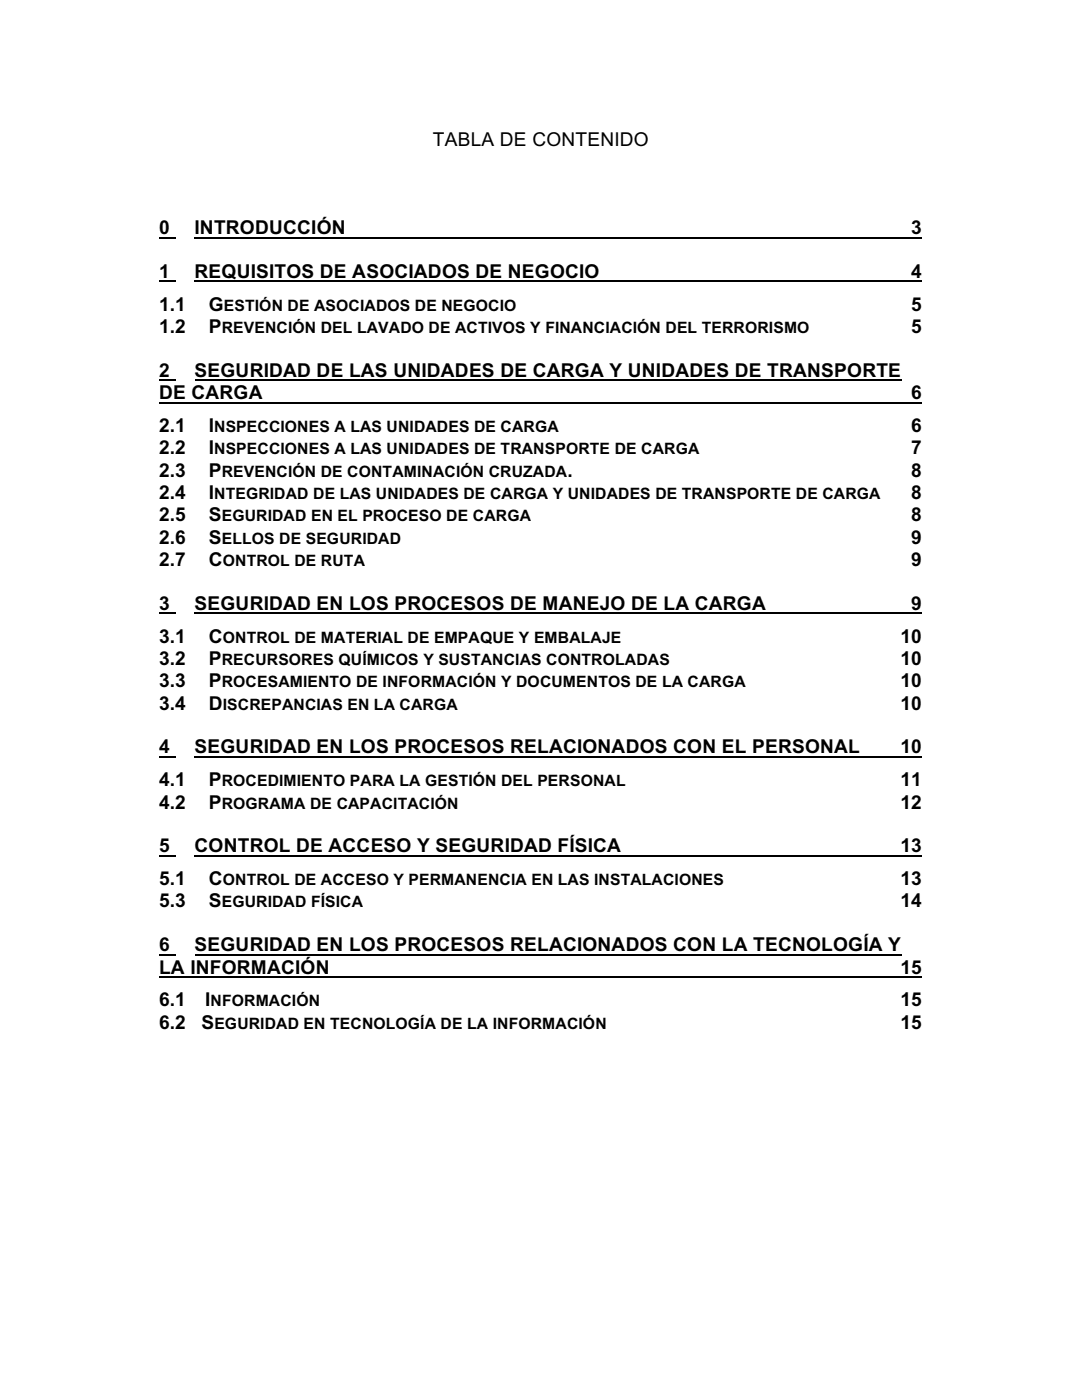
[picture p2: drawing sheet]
<svg xmlns="http://www.w3.org/2000/svg" width="216mm" height="279mm" viewBox="0 0 216 279" stroke-linecap="round" stroke-linejoin="round" font-family="sans-serif">
<defs><g id="words">
<g font-size="3.8">
<text x="86.4" y="29.1">TABLA DE CONTENIDO</text>
<text x="31.7" y="46.7">0</text>
<text x="38.8" y="46.7">INTRODUCCIÓN</text>
<text x="181.8" y="46.7">3</text>
<text x="31.7" y="55.5">1</text>
<text x="38.8" y="55.5">REQUISITOS DE ASOCIADOS DE NEGOCIO</text>
<text x="181.8" y="55.5">4</text>
<text x="31.7" y="62.1">1.1</text>
<text x="41.7" y="62.1">G</text>
<text x="181.8" y="62.1">5</text>
<text x="31.7" y="66.5">1.2</text>
<text x="41.7" y="66.5">P</text>
<text x="181.8" y="66.5">5</text>
<text x="31.7" y="75.2">2</text>
<text x="38.8" y="75.2">SEGURIDAD DE LAS UNIDADES DE CARGA Y UNIDADES DE TRANSPORTE</text>
<text x="31.7" y="79.7">DE CARGA</text>
<text x="181.8" y="79.7">6</text>
<text x="31.7" y="86.2">2.1</text>
<text x="41.7" y="86.2">I</text>
<text x="181.8" y="86.2">6</text>
<text x="31.7" y="90.7">2.2</text>
<text x="31.7" y="95.2">2.3</text>
<text x="41.7" y="90.7">I</text>
<text x="41.7" y="95.2">P</text>
<text x="113.2" y="95.2">.</text>
<text x="181.8" y="90.7">7</text>
<text x="181.8" y="95.2">8</text>
<text x="31.7" y="99.6">2.4</text>
<text x="41.7" y="99.6">I</text>
<text x="181.8" y="99.6">8</text>
<text x="31.7" y="104.1">2.5</text>
<text x="41.7" y="104.1">S</text>
<text x="181.8" y="104.1">8</text>
<text x="31.7" y="108.5">2.6</text>
<text x="31.7" y="113">2.7</text>
<text x="41.7" y="108.5">S</text>
<text x="41.7" y="113">C</text>
<text x="181.8" y="108.5">9</text>
<text x="181.8" y="113">9</text>
<text x="31.7" y="121.7">3</text>
<text x="38.8" y="121.7">SEGURIDAD EN LOS PROCESOS DE MANEJO DE LA CARGA</text>
<text x="181.8" y="121.7">9</text>
<text x="31.7" y="128.3">3.1</text>
<text x="41.7" y="128.3">C</text>
<text x="179.7" y="128.3">10</text>
<text x="31.7" y="132.8">3.2</text>
<text x="31.7" y="137.2">3.3</text>
<text x="41.7" y="132.8">P</text>
<text x="41.7" y="137.2">P</text>
<text x="179.7" y="132.8">10</text>
<text x="179.7" y="137.2">10</text>
<text x="31.7" y="141.6">3.4</text>
<text x="41.7" y="141.6">D</text>
<text x="179.7" y="141.6">10</text>
<text x="31.7" y="150.4">4</text>
<text x="38.8" y="150.4">SEGURIDAD EN LOS PROCESOS RELACIONADOS CON EL PERSONAL</text>
<text x="179.7" y="150.4">10</text>
<text x="31.7" y="156.9">4.1</text>
<text x="31.7" y="161.4">4.2</text>
<text x="41.7" y="156.9">P</text>
<text x="41.7" y="161.4">P</text>
<text x="179.7" y="156.9">11</text>
<text x="179.7" y="161.4">12</text>
<text x="31.7" y="170.1">5</text>
<text x="38.8" y="170.1">CONTROL DE ACCESO Y SEGURIDAD FÍSICA</text>
<text x="179.7" y="170.1">13</text>
<text x="31.7" y="176.7">5.1</text>
<text x="41.7" y="176.7">C</text>
<text x="179.7" y="176.7">13</text>
<text x="31.7" y="181.1">5.3</text>
<text x="41.7" y="181.1">S</text>
<text x="179.7" y="181.1">14</text>
<text x="31.7" y="189.8">6</text>
<text x="38.8" y="189.8">SEGURIDAD EN LOS PROCESOS RELACIONADOS CON LA TECNOLOGÍA Y</text>
<text x="31.7" y="194.3">LA INFORMACIÓN</text>
<text x="179.7" y="194.3">15</text>
<text x="31.7" y="200.8">6.1</text>
<text x="41" y="200.8">I</text>
<text x="179.7" y="200.8">15</text>
<text x="31.7" y="205.3">6.2</text>
<text x="40.2" y="205.3">S</text>
<text x="179.7" y="205.3">15</text>
</g>
<g font-size="3.1">
<text x="44.7" y="62.1">ESTIÓN DE ASOCIADOS DE NEGOCIO</text>
<text x="44.3" y="66.5">REVENCIÓN DEL LAVADO DE ACTIVOS Y FINANCIACIÓN DEL TERRORISMO</text>
<text x="42.7" y="86.2">NSPECCIONES A LAS UNIDADES DE CARGA</text>
<text x="42.7" y="90.7">NSPECCIONES A LAS UNIDADES DE TRANSPORTE DE CARGA</text>
<text x="44.3" y="95.2">REVENCIÓN DE CONTAMINACIÓN CRUZADA</text>
<text x="42.7" y="99.6">NTEGRIDAD DE LAS UNIDADES DE CARGA Y UNIDADES DE TRANSPORTE DE CARGA</text>
<text x="44.3" y="104.1">EGURIDAD EN EL PROCESO DE CARGA</text>
<text x="44.3" y="108.5">ELLOS DE SEGURIDAD</text>
<text x="44.5" y="113">ONTROL DE RUTA</text>
<text x="44.5" y="128.3">ONTROL DE MATERIAL DE EMPAQUE Y EMBALAJE</text>
<text x="44.3" y="132.8">RECURSORES QUÍMICOS Y SUSTANCIAS CONTROLADAS</text>
<text x="44.3" y="137.2">ROCESAMIENTO DE INFORMACIÓN Y DOCUMENTOS DE LA CARGA</text>
<text x="44.5" y="141.6">ISCREPANCIAS EN LA CARGA</text>
<text x="44.3" y="156.9">ROCEDIMIENTO PARA LA GESTIÓN DEL PERSONAL</text>
<text x="44.3" y="161.4">ROGRAMA DE CAPACITACIÓN</text>
<text x="44.5" y="176.7">ONTROL DE ACCESO Y PERMANENCIA EN LAS INSTALACIONES</text>
<text x="44.3" y="181.1">EGURIDAD FÍSICA</text>
<text x="42" y="200.8">NFORMACIÓN</text>
<text x="42.8" y="205.3">EGURIDAD EN TECNOLOGÍA DE LA INFORMACIÓN</text>
</g>
</g></defs>
<g fill="none" stroke="#000" stroke-width=".34">
<path d="M31.7 47.4h3.3M31.7 56.1h3.3M38.9 47.4h145.1M38.9 56.1h145.1M31.7 75.9h3.3M38.9 75.9h140.9M31.7 80.3h152.3M31.7 122.3h3.3M38.9 122.3h145.1M31.7 151h3.3M38.9 151h145.1M31.7 170.8h3.3"/>
<path d="M38.9 170.8h145.1M31.7 190.5h3.3M31.7 195h152.3M38.9 190.5h140.9"/>
</g>
<use href="#words"/>
</svg>
